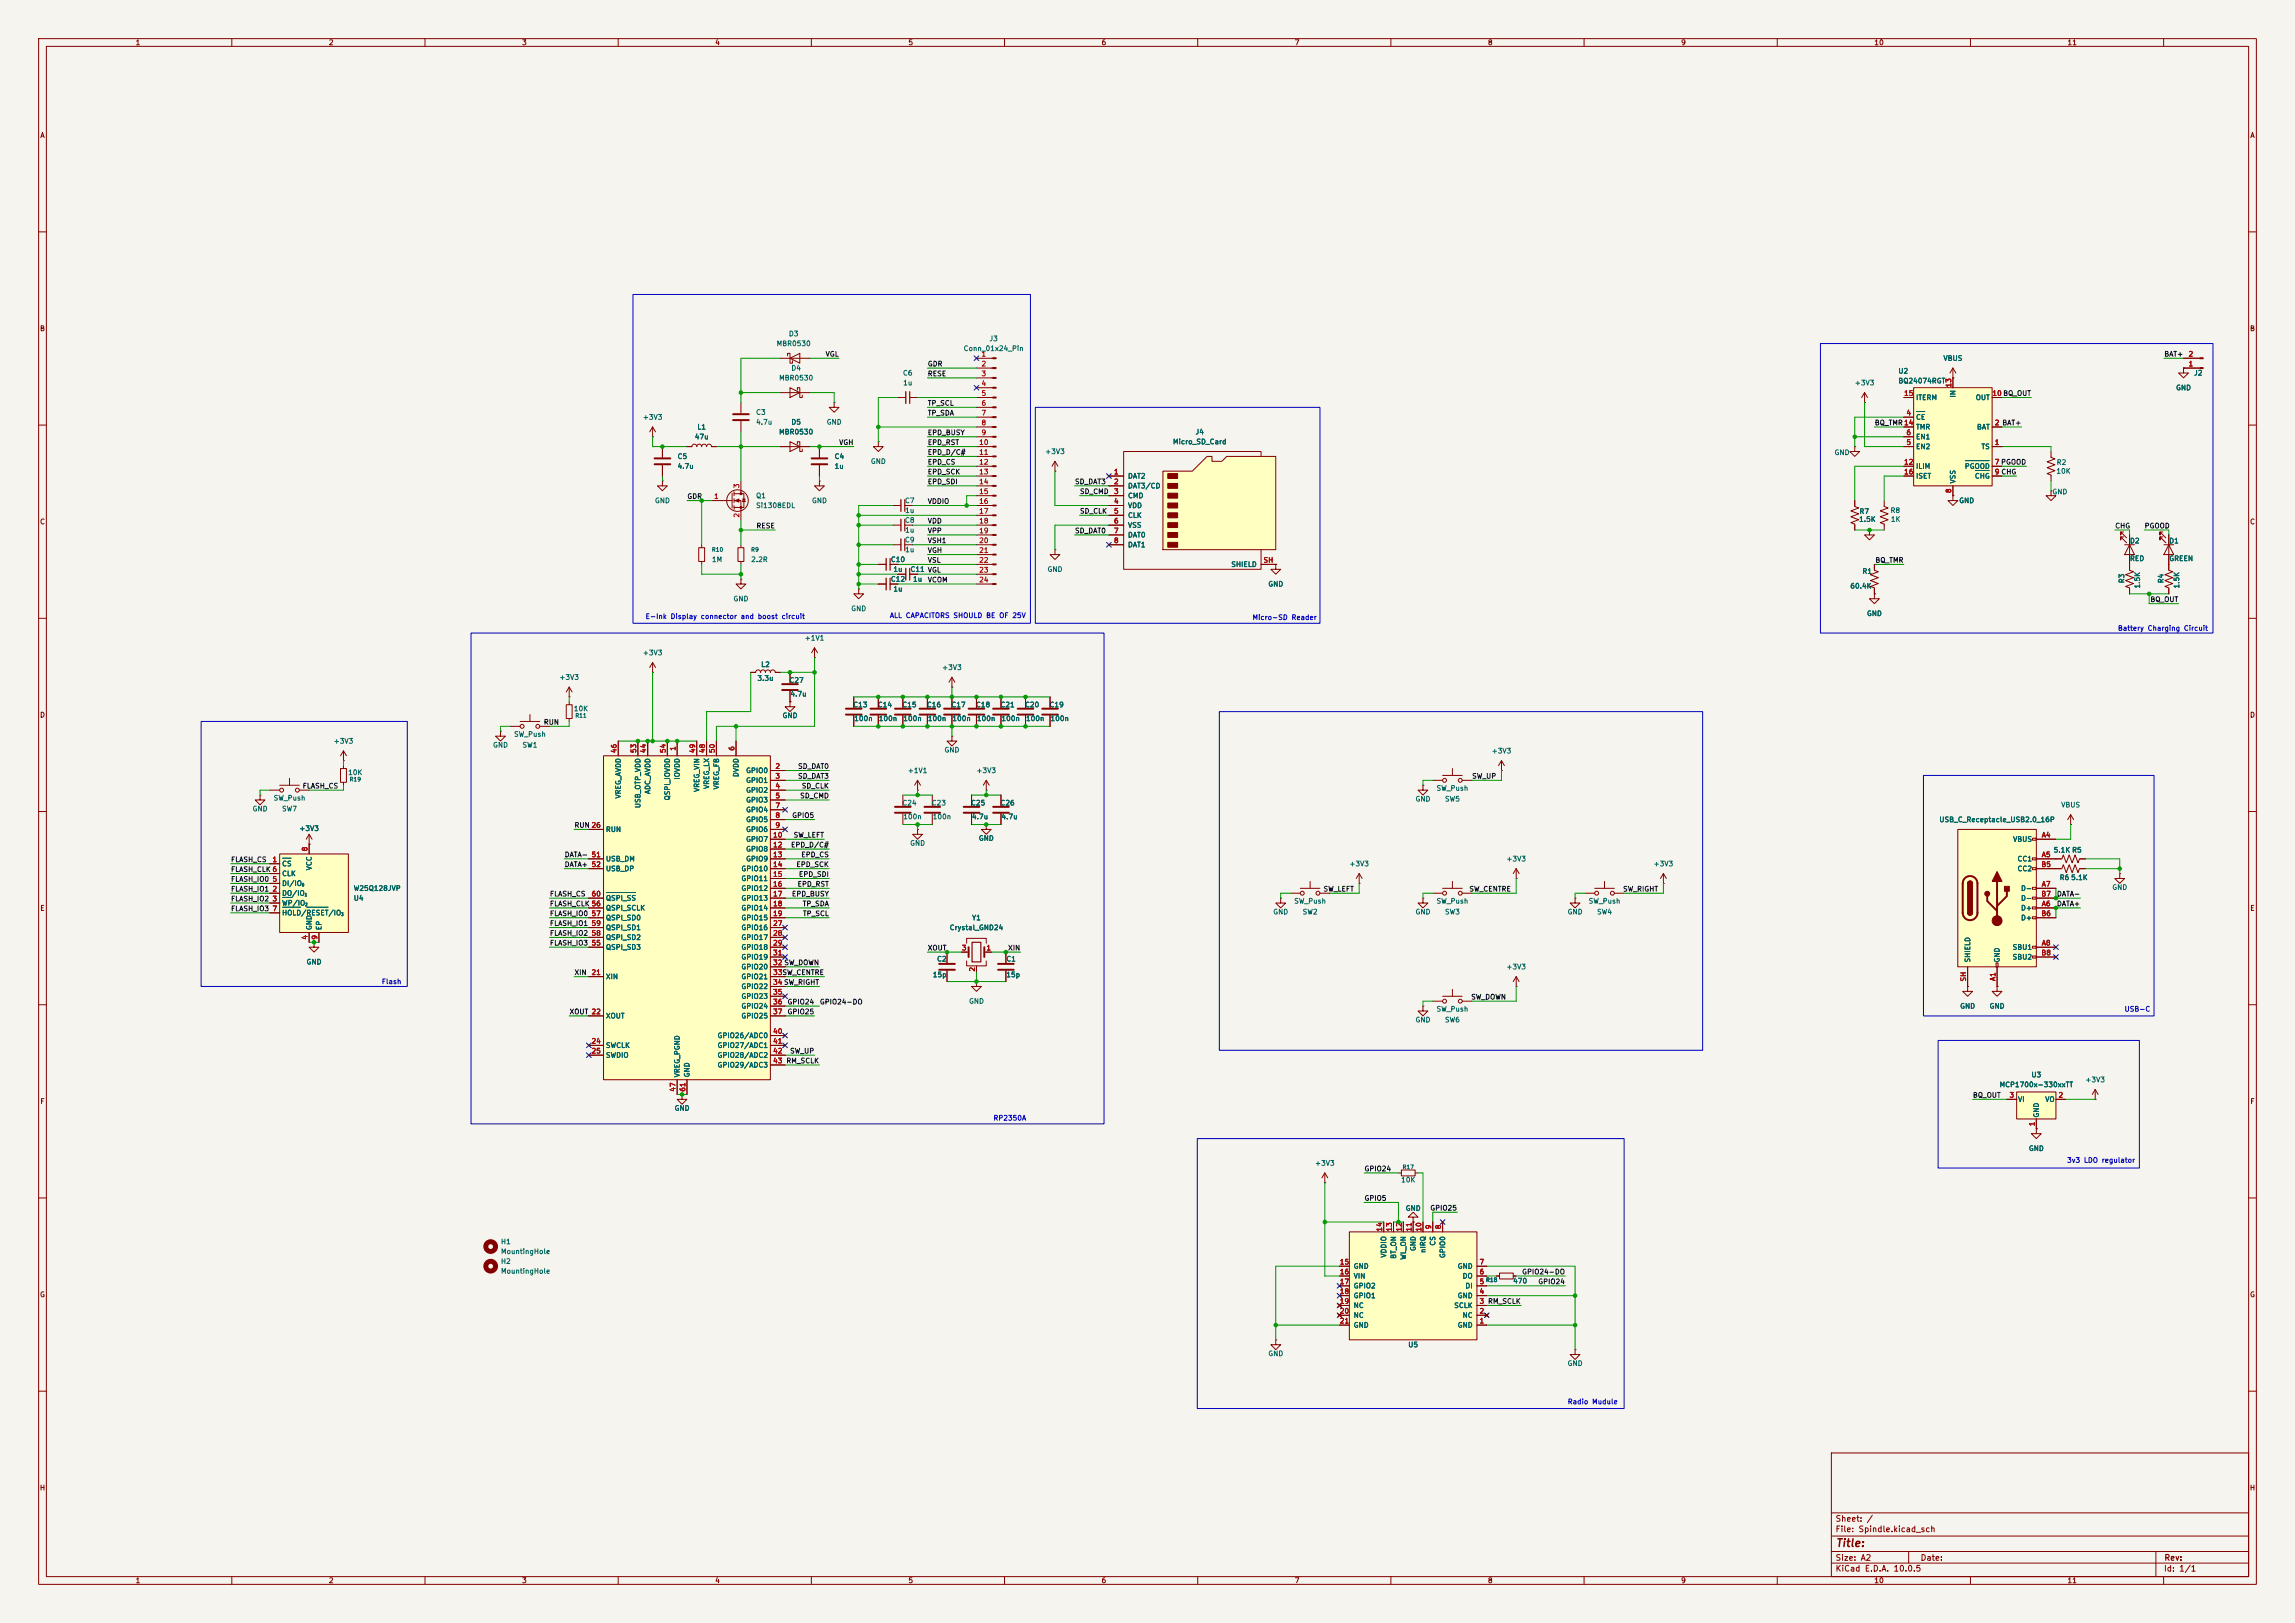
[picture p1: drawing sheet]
<svg xmlns="http://www.w3.org/2000/svg" width="594mm" height="420mm" viewBox="0 0 594 420" stroke-linecap="round" stroke-linejoin="round" font-family="sans-serif">
<defs><g id="words">
<text font-size="2" fill="#840000" x="475" y="400.8">Title:</text>
<g font-size="1.5" fill="#840000">
<text x="475" y="394.1">Sheet: /</text>
<text x="475" y="396.8">File: Spindle.kicad_sch</text>
<text x="475" y="407">KiCad E.D.A. 10.0.5</text>
<text x="475" y="404.2">Size: A2</text>
<text x="497" y="404.2">Date:</text>
<text x="560" y="407">Id: 1/1</text>
<text x="560.1" y="404.2">Rev:</text>
</g>
<g font-size="1.3" fill="#840000">
<text x="35" y="12">1</text>
<text x="85" y="12">2</text>
<text x="135" y="12">3</text>
<text x="185" y="12">4</text>
<text x="235" y="12">5</text>
<text x="285" y="12">6</text>
<text x="335" y="12">7</text>
<text x="385" y="12">8</text>
<text x="435" y="12">9</text>
<text x="485" y="12">10</text>
<text x="535" y="12">11</text>
<text x="10.3" y="36">A</text>
<text x="582.3" y="36">A</text>
<text x="10.2" y="86">B</text>
<text x="582.2" y="86">B</text>
<text x="10.2" y="136">C</text>
<text x="582.2" y="136">C</text>
<text x="10.2" y="186">D</text>
<text x="582.2" y="186">D</text>
<text x="10.3" y="236">E</text>
<text x="582.3" y="236">E</text>
<text x="10.3" y="286">F</text>
<text x="582.3" y="286">F</text>
<text x="10.2" y="336">G</text>
<text x="582.2" y="336">G</text>
<text x="10.2" y="386">H</text>
<text x="582.2" y="386">H</text>
<text x="35" y="410">1</text>
<text x="85" y="410">2</text>
<text x="135" y="410">3</text>
<text x="185" y="410">4</text>
<text x="235" y="410">5</text>
<text x="285" y="410">6</text>
<text x="335" y="410">7</text>
<text x="385" y="410">8</text>
<text x="435" y="410">9</text>
<text x="485" y="410">10</text>
<text x="535" y="410">11</text>
</g>
<g font-size="1.3" fill="#006464">
<text x="200.9" y="89.9">MBR0530</text>
<text x="204.1" y="87.3">D3</text>
<text x="256" y="88.6">J3</text>
<text x="249.3" y="91.1">Conn_01x24_Pin</text>
<text x="502.9" y="93.7">VBUS</text>
<text x="201.5" y="98.8">MBR0530</text>
<text x="204.7" y="96.2">D4</text>
<text x="233.6" y="97.5">C6</text>
<text x="233.6" y="100">1u</text>
<text x="479.9" y="100">+3V3</text>
<text x="491.2" y="97">U2</text>
<text x="491.2" y="99.5">BQ24074RGT</text>
<text x="563.1" y="101.3">GND</text>
<text x="567.7" y="97.5">J2</text>
<text x="195.6" y="107.6">C3</text>
<text x="495.8" y="103.8">ITERM</text>
<text x="506.4" y="103" transform="rotate(-90 506.4 103)">IN</text>
<text x="511.3" y="103.8">OUT</text>
<text x="166.2" y="108.9">+3V3</text>
<text x="179.7" y="114">47u</text>
<text x="180.4" y="111.5">L1</text>
<text x="195.6" y="110.2">4.7u</text>
<text x="201.5" y="112.7">MBR0530</text>
<text x="204.7" y="110.2">D5</text>
<text x="213.8" y="110.2">GND</text>
<text x="309.3" y="112.7">J4</text>
<text x="495.8" y="108.9">CE</text>
<text x="495.8" y="114">EN1</text>
<text x="495.8" y="111.5">TMR</text>
<text x="511.6" y="111.5">BAT</text>
<text x="175.2" y="119.1">C5</text>
<text x="215.9" y="119.1">C4</text>
<text x="270.4" y="117.8">+3V3</text>
<text x="303.5" y="115.3">Micro_SD_Card</text>
<text x="474.7" y="118.1">GND</text>
<text x="495.8" y="116.5">EN2</text>
<text x="512.7" y="116.5">TS</text>
<text x="175.2" y="121.6">4.7u</text>
<text x="215.9" y="121.6">1u</text>
<text x="225.3" y="120.3">GND</text>
<text x="291.8" y="124.2">DAT2</text>
<text x="495.8" y="121.6">ILIM</text>
<text x="495.8" y="124.2">ISET</text>
<text x="506.4" y="125.2" transform="rotate(-90 506.4 125.2)">VSS</text>
<text x="508.4" y="121.6">PGOOD</text>
<text x="511" y="124.2">CHG</text>
<text x="532.1" y="122.9">10K</text>
<text x="532.2" y="120.6">R2</text>
<text x="169.4" y="130.5">GND</text>
<text x="195.6" y="129.2">Q1</text>
<text x="195.6" y="131.8">Si1308EDL</text>
<text x="210" y="130.5">GND</text>
<text x="234.1" y="130.5">C7</text>
<text x="291.8" y="126.7">DAT3/CD</text>
<text x="291.8" y="129.2">CMD</text>
<text x="291.8" y="131.8">VDD</text>
<text x="507" y="130.5">GND</text>
<text x="531.1" y="128.2">GND</text>
<text x="234.1" y="135.6">C8</text>
<text x="234.2" y="133">1u</text>
<text x="291.8" y="134.3">CLK</text>
<text x="291.8" y="136.9">VSS</text>
<text x="481.1" y="135.3">1.5K</text>
<text x="481.2" y="133.3">R7</text>
<text x="489.2" y="133">R8</text>
<text x="489.3" y="135.3">1K</text>
<text x="234.1" y="140.7">C9</text>
<text x="234.2" y="138.1">1u</text>
<text x="234.2" y="143.2">1u</text>
<text x="291.8" y="139.4">DAT0</text>
<text x="291.8" y="141.9">DAT1</text>
<text x="551.2" y="140.9">D2</text>
<text x="561.3" y="140.9">D1</text>
<text x="184.1" y="145.7">1M</text>
<text x="194.3" y="145.7">2.2R</text>
<text x="230.4" y="145.7">C10</text>
<text x="231.1" y="148.3">1u</text>
<text x="235.5" y="148.3">C11 VGL</text>
<text x="235.5" y="148.3">C11</text>
<text x="271" y="148.3">GND</text>
<text x="318.6" y="147">SHIELD</text>
<text x="481.9" y="148.8">R1</text>
<text x="551.2" y="145.5">RED</text>
<text x="561.3" y="145.5">GREEN</text>
<text x="189.7" y="155.9">GND</text>
<text x="230.4" y="150.8">C12</text>
<text x="231.1" y="153.4">1u</text>
<text x="236.2" y="150.8">1u</text>
<text x="328.1" y="152.1">GND</text>
<text x="478.8" y="152.6">60.4K</text>
<text x="550.1" y="151.1" transform="rotate(-90 550.1 151.1)">R3</text>
<text x="554.2" y="152.4" transform="rotate(-90 554.2 152.4)">1.5K</text>
<text x="560.3" y="151.1" transform="rotate(-90 560.3 151.1)">R4</text>
<text x="564.3" y="152.4" transform="rotate(-90 564.3 152.4)">1.5K</text>
<text x="220.2" y="158.4">GND</text>
<text x="483.1" y="159.7">GND</text>
<text x="208.2" y="166.1">+1V1</text>
<text x="166.2" y="169.9">+3V3</text>
<text x="196.9" y="172.9">L2</text>
<text x="243.7" y="173.7">+3V3</text>
<text x="144.7" y="176.2">+3V3</text>
<text x="195.9" y="176.5">3.3u</text>
<text x="204.2" y="177">C27</text>
<text x="148.4" y="184.4">10K</text>
<text x="204.5" y="180.5">4.7u</text>
<text x="220.7" y="183.3">C13</text>
<text x="227.1" y="183.3">C14</text>
<text x="233.4" y="183.3">C15</text>
<text x="239.8" y="183.3">C16</text>
<text x="246.1" y="183.3">C17</text>
<text x="252.5" y="183.3">C18</text>
<text x="258.8" y="183.3">C21</text>
<text x="265.2" y="183.3">C20</text>
<text x="271.5" y="183.3">C19</text>
<text x="132.9" y="191">SW_Push</text>
<text x="202.4" y="186.1">GND</text>
<text x="221" y="186.9">100n</text>
<text x="227.3" y="186.9">100n</text>
<text x="233.7" y="186.9">100n</text>
<text x="240" y="186.9">100n</text>
<text x="246.4" y="186.9">100n</text>
<text x="252.7" y="186.9">100n</text>
<text x="259.1" y="186.9">100n</text>
<text x="265.4" y="186.9">100n</text>
<text x="271.8" y="186.9">100n</text>
<text x="86.2" y="192.7">+3V3</text>
<text x="127.5" y="193.7">GND</text>
<text x="135.1" y="193.7">SW1</text>
<text x="244.3" y="195">GND</text>
<text x="386" y="195.3">+3V3</text>
<text x="90" y="200.9">10K</text>
<text x="176.2" y="201.9" transform="rotate(-90 176.2 201.9)">IOVDD</text>
<text x="191.5" y="201.2" transform="rotate(-90 191.5 201.2)">DVDD</text>
<text x="193" y="200.4">GPIO0</text>
<text x="193" y="202.9">GPIO1</text>
<text x="234.8" y="200.4">+1V1</text>
<text x="252.6" y="200.4">+3V3</text>
<text x="70.7" y="207.5">SW_Push</text>
<text x="161" y="206.8" transform="rotate(-90 161 206.8)">VREG_AVDD</text>
<text x="166.1" y="209.3" transform="rotate(-90 166.1 209.3)">USB_OTP_VDD</text>
<text x="168.6" y="205.6" transform="rotate(-90 168.6 205.6)">ADC_AVDD</text>
<text x="173.7" y="207.3" transform="rotate(-90 173.7 207.3)">QSPI_IOVDD</text>
<text x="181.3" y="205.1" transform="rotate(-90 181.3 205.1)">VREG_VIN</text>
<text x="183.8" y="204.3" transform="rotate(-90 183.8 204.3)">VREG_LX</text>
<text x="186.4" y="204.4" transform="rotate(-90 186.4 204.4)">VREG_FB</text>
<text x="193" y="205.4">GPIO2</text>
<text x="193" y="208">GPIO3</text>
<text x="233.4" y="208.7">C24</text>
<text x="241" y="208.7">C23</text>
<text x="251.2" y="208.7">C25</text>
<text x="258.8" y="208.7">C26</text>
<text x="366.2" y="207.7">GND</text>
<text x="371.7" y="204.9">SW_Push</text>
<text x="373.9" y="207.7">SW5</text>
<text x="533.4" y="209.2">VBUS</text>
<text x="65.2" y="210.3">GND</text>
<text x="72.9" y="210.3">SW7</text>
<text x="77.3" y="215.3">+3V3</text>
<text x="156.7" y="215.6">RUN</text>
<text x="193" y="210.5">GPIO4</text>
<text x="193" y="213.1">GPIO5</text>
<text x="193" y="215.6">GPIO6</text>
<text x="233.7" y="212.3">100n</text>
<text x="241.3" y="212.3">100n</text>
<text x="251.4" y="212.3">4.7u</text>
<text x="259.1" y="212.3">4.7u</text>
<text x="501.8" y="213.1">USB_C_Receptacle_USB2.0_16P</text>
<text x="193" y="218.1">GPIO7</text>
<text x="193" y="220.7">GPIO8</text>
<text x="235.4" y="219.1">GND</text>
<text x="253.2" y="217.9">GND</text>
<text x="520.9" y="218.1">VBUS</text>
<text x="531.4" y="220.9">5.1K R5</text>
<text x="72.9" y="224.5">CS</text>
<text x="72.9" y="227">CLK</text>
<text x="81" y="225.3" transform="rotate(-90 81 225.3)">VCC</text>
<text x="156.7" y="223.2">USB_DM</text>
<text x="156.7" y="225.8">USB_DP</text>
<text x="191.8" y="225.8">GPIO10</text>
<text x="193" y="223.2">GPIO9</text>
<text x="349.1" y="224.5">+3V3</text>
<text x="389.8" y="223.2">+3V3</text>
<text x="427.9" y="224.5">+3V3</text>
<text x="522.1" y="223.2">CC1</text>
<text x="522.1" y="225.8">CC2</text>
<text x="72.9" y="232.1">DO/IO</text>
<text x="72.9" y="229.6">DI/IO</text>
<text x="91.4" y="233.4">U4</text>
<text x="91.4" y="230.8">W25Q128JVP</text>
<text x="156.7" y="233.4">QSPI_SS</text>
<text x="191.8" y="228.3">GPIO11</text>
<text x="191.8" y="230.8">GPIO12</text>
<text x="191.8" y="233.4">GPIO13</text>
<text x="523" y="230.8">D-</text>
<text x="523" y="233.4">D-</text>
<text x="533" y="228">R6</text>
<text x="535.9" y="228">5.1K</text>
<text x="546.6" y="230.6">GND</text>
<text x="72.9" y="234.6">WP/IO</text>
<text x="72.9" y="237.2">HOLD/RESET/IO</text>
<text x="156.7" y="235.9">QSPI_SCLK</text>
<text x="156.7" y="238.5">QSPI_SD0</text>
<text x="191.8" y="235.9">GPIO14</text>
<text x="191.8" y="238.5">GPIO15</text>
<text x="251.5" y="238.5">Y1</text>
<text x="329.4" y="236.9">GND</text>
<text x="334.9" y="234.1">SW_Push</text>
<text x="337" y="236.9">SW2</text>
<text x="366.2" y="236.9">GND</text>
<text x="371.7" y="234.1">SW_Push</text>
<text x="373.9" y="236.9">SW3</text>
<text x="405.6" y="236.9">GND</text>
<text x="411.1" y="234.1">SW_Push</text>
<text x="413.2" y="236.9">SW4</text>
<text x="523" y="235.9">D+</text>
<text x="523" y="238.5">D+</text>
<text x="81" y="240.8" transform="rotate(-90 81 240.8)">GND</text>
<text x="83.5" y="240.8" transform="rotate(-90 83.5 240.8)">EP</text>
<text x="156.7" y="243.5">QSPI_SD2</text>
<text x="156.7" y="241">QSPI_SD1</text>
<text x="191.8" y="241">GPIO16</text>
<text x="191.8" y="243.5">GPIO17</text>
<text x="245.7" y="241">Crystal_GND24</text>
<text x="79.2" y="249.9">GND</text>
<text x="156.7" y="246.1">QSPI_SD3</text>
<text x="191.8" y="246.1">GPIO18</text>
<text x="191.8" y="248.6">GPIO19</text>
<text x="191.8" y="251.2">GPIO20</text>
<text x="242.4" y="249.1">C2</text>
<text x="260.3" y="249.1">C1</text>
<text x="389.8" y="251.2">+3V3</text>
<text x="510.2" y="249.2" transform="rotate(-90 510.2 249.2)">SHIELD</text>
<text x="517.9" y="249.2" transform="rotate(-90 517.9 249.2)">GND</text>
<text x="520.8" y="246.1">SBU1</text>
<text x="520.8" y="248.6">SBU2</text>
<text x="156.7" y="253.7">XIN</text>
<text x="191.8" y="253.7">GPIO21</text>
<text x="191.8" y="256.2">GPIO22</text>
<text x="241.3" y="253.2">15p</text>
<text x="260.3" y="253.2">15p</text>
<text x="156.7" y="263.9">XOUT</text>
<text x="191.8" y="258.8">GPIO23</text>
<text x="191.8" y="261.3">GPIO24</text>
<text x="191.8" y="263.9">GPIO25</text>
<text x="250.7" y="260">GND</text>
<text x="371.7" y="262.1">SW_Push</text>
<text x="507.2" y="261.3">GND</text>
<text x="514.8" y="261.3">GND</text>
<text x="185.6" y="268.9">GPIO26/ADC0</text>
<text x="366.2" y="264.9">GND</text>
<text x="373.9" y="264.9">SW6</text>
<text x="156.7" y="271.5">SWCLK</text>
<text x="156.7" y="274">SWDIO</text>
<text x="185.6" y="271.5">GPIO27/ADC1</text>
<text x="185.6" y="274">GPIO28/ADC2</text>
<text x="176.2" y="278.9" transform="rotate(-90 176.2 278.9)">VREG_PGND</text>
<text x="178.8" y="278.9" transform="rotate(-90 178.8 278.9)">GND</text>
<text x="185.6" y="276.6">GPIO29/ADC3</text>
<text x="517.4" y="281.6">MCP1700x-330xxTT</text>
<text x="525.7" y="279.1">U3</text>
<text x="539.6" y="280.4">+3V3</text>
<text x="174.5" y="287.7">GND</text>
<text x="522.2" y="285.4">VI</text>
<text x="529.2" y="285.4">VO</text>
<text x="528" y="289.3" transform="rotate(-90 528 289.3)">GND</text>
<text x="525" y="298.1">GND</text>
<text x="340.2" y="302">+3V3</text>
<text x="362.5" y="306.3">10K</text>
<text x="363.7" y="313.6">GND</text>
<text x="129.5" y="322.3">H1</text>
<text x="366.7" y="323.9" transform="rotate(-90 366.7 323.9)">GND</text>
<text x="371.8" y="322.5" transform="rotate(-90 371.8 322.5)">CS</text>
<text x="129.5" y="327.4">H2</text>
<text x="129.5" y="329.9">MountingHole</text>
<text x="129.5" y="324.8">MountingHole</text>
<text x="350.2" y="328.6">GND</text>
<text x="359.1" y="325.6" transform="rotate(-90 359.1 325.6)">VDDIO</text>
<text x="361.6" y="325.9" transform="rotate(-90 361.6 325.9)">BT_ON</text>
<text x="364.2" y="326.1" transform="rotate(-90 364.2 326.1)">WL_ON</text>
<text x="369.3" y="324.4" transform="rotate(-90 369.3 324.4)">nIRQ</text>
<text x="374.3" y="325.7" transform="rotate(-90 374.3 325.7)">GPIO0</text>
<text x="377.2" y="328.6">GND</text>
<text x="350.2" y="331.2">VIN</text>
<text x="350.2" y="333.7">GPIO2</text>
<text x="378.4" y="331.2">DO</text>
<text x="379.2" y="333.7">DI</text>
<text x="391.5" y="332.4">470</text>
<text x="350.2" y="336.2">GPIO1</text>
<text x="350.2" y="338.8">NC</text>
<text x="350.2" y="341.3">NC</text>
<text x="376.2" y="338.8">SCLK</text>
<text x="377.2" y="336.2">GND</text>
<text x="378.4" y="341.3">NC</text>
<text x="350.2" y="343.9">GND</text>
<text x="377.2" y="343.9">GND</text>
<text x="328.1" y="351.2">GND</text>
<text x="364.4" y="348.9">U5</text>
<text x="405.6" y="353.8">GND</text>
</g>
<g font-size="1.3" fill="#0f0f0f">
<text x="213.6" y="92.6">VGL</text>
<text x="240" y="95.1">GDR</text>
<text x="560" y="92.6">BAT+</text>
<text x="240" y="97.7">RESE</text>
<text x="240" y="107.8">TP_SDA</text>
<text x="240" y="105.3">TP_SCL</text>
<text x="240" y="112.9">EPD_BUSY</text>
<text x="485.1" y="110.4">BQ_TMR14</text>
<text x="217.1" y="115.4">VGH</text>
<text x="240" y="118">EPD_D/C#</text>
<text x="240" y="115.4">EPD_RST</text>
<text x="240" y="120.5">EPD_CS</text>
<text x="240" y="123.1">EPD_SCK</text>
<text x="240" y="125.6">EPD_SDI</text>
<text x="278.1" y="125.6">SD_DAT3</text>
<text x="177.8" y="129.4">GDR</text>
<text x="240" y="130.7">VDDIO</text>
<text x="279.4" y="128.1">SD_CMD</text>
<text x="195.7" y="137">RESE</text>
<text x="240" y="135.8">VDD</text>
<text x="279.4" y="133.2">SD_CLK</text>
<text x="547.3" y="137">CHG</text>
<text x="555" y="137">PGOOD</text>
<text x="240" y="143.4">VGH</text>
<text x="240" y="138.3">VPP</text>
<text x="240" y="140.8">VSH1</text>
<text x="278.1" y="138.3">SD_DAT0</text>
<text x="240" y="145.9">VSL</text>
<text x="485.3" y="145.9">BQ_TMR</text>
<text x="240" y="151">VCOM</text>
<text x="556.5" y="156.1">BQ_OUT</text>
<text x="140.6" y="187.8">RUN</text>
<text x="206.4" y="199.3">SD_DAT0</text>
<text x="206.4" y="201.8">SD_DAT3</text>
<text x="380.9" y="201.8">SW_UP</text>
<text x="78.2" y="204.3">FLASH_CS</text>
<text x="207" y="206.9">SD_CMD</text>
<text x="207.4" y="204.3">SD_CLK</text>
<text x="148.6" y="214.5">RUN 26</text>
<text x="204.9" y="212">GPIO5</text>
<text x="204.6" y="219.6">EPD_D/C#</text>
<text x="205.3" y="217">SW_LEFT</text>
<text x="59.7" y="225.9">FLASH_CLK 6</text>
<text x="59.7" y="223.4">FLASH_CS</text>
<text x="146" y="224.7">DATA+ 52</text>
<text x="146" y="222.1">DATA- 51</text>
<text x="206" y="224.7">EPD_SCK</text>
<text x="206.7" y="227.2">EPD_SDI</text>
<text x="207.3" y="222.1">EPD_CS</text>
<text x="59.7" y="231">FLASH_IO1</text>
<text x="59.7" y="228.5">FLASH_IO0</text>
<text x="59.7" y="233.6">FLASH_IO2</text>
<text x="142.2" y="232.3">FLASH_CS</text>
<text x="204.8" y="232.3">EPD_BUSY</text>
<text x="206.3" y="229.7">EPD_RST</text>
<text x="342.4" y="231">SW_LEFT</text>
<text x="380.2" y="231">SW_CENTRE</text>
<text x="420" y="231">SW_RIGHT</text>
<text x="532.3" y="232.3">DATA-</text>
<text x="59.7" y="236.1">FLASH_IO3</text>
<text x="142.2" y="237.4">FLASH_IO0</text>
<text x="142.2" y="239.9">FLASH_IO1</text>
<text x="142.2" y="234.8">FLASH_CLK 56</text>
<text x="207.6" y="234.8">TP_SDA</text>
<text x="207.7" y="237.4">TP_SCL</text>
<text x="532.3" y="234.8">DATA+</text>
<text x="142.2" y="245">FLASH_IO3</text>
<text x="142.2" y="242.4">FLASH_IO2</text>
<text x="240" y="246.3">XOUT</text>
<text x="260.8" y="246.3">XIN</text>
<text x="148.6" y="252.6">XIN</text>
<text x="147.3" y="262.8">XOUT 22</text>
<text x="203.7" y="262.8">GPIO25</text>
<text x="203.7" y="260.2">GPIO24</text>
<text x="212.1" y="260.2">GPIO24-DO</text>
<text x="380.7" y="259">SW_DOWN</text>
<text x="204.4" y="272.9">SW_UP</text>
<text x="510.5" y="284.4">BQ_OUT</text>
<text x="353" y="303.4">GPIO24</text>
<text x="353" y="311">GPIO5</text>
<text x="370.1" y="313.6">GPIO25</text>
<text x="393.8" y="330.1">GPIO24-DO</text>
<text x="398" y="332.6">GPIO24</text>
</g>
<g font-size="1.3" fill="#a90000">
<text x="253.9" y="92.6">1</text>
<text x="253.9" y="95.1">2</text>
<text x="566.3" y="95.1">1</text>
<text x="566.3" y="92.6">2</text>
<text x="253.9" y="97.7">3</text>
<text x="253.9" y="100.2">4</text>
<text x="505.3" y="100.4" transform="rotate(-90 505.3 100.4)">13</text>
<text x="253.9" y="102.7">5</text>
<text x="253.9" y="105.3">6</text>
<text x="253.9" y="107.8">7</text>
<text x="492.7" y="102.7">15</text>
<text x="493.3" y="107.8">4</text>
<text x="515.6" y="102.7">10BQ_OUT</text>
<text x="515.6" y="102.7">10</text>
<text x="253.9" y="110.4">8</text>
<text x="253.9" y="112.9">9</text>
<text x="492.7" y="110.4">14</text>
<text x="493.3" y="112.9">6</text>
<text x="516.2" y="110.4">2 BAT+</text>
<text x="516.2" y="110.4">2</text>
<text x="253.3" y="115.4">10</text>
<text x="253.3" y="118">11</text>
<text x="493.3" y="115.4">5</text>
<text x="516.2" y="115.4">1</text>
<text x="253.3" y="120.5">12</text>
<text x="253.3" y="123.1">13</text>
<text x="253.3" y="125.6">14</text>
<text x="288.2" y="123.1">1</text>
<text x="288.2" y="125.6">2</text>
<text x="492.7" y="120.5">12</text>
<text x="492.7" y="123.1">16</text>
<text x="516.2" y="120.5">7 PGOOD</text>
<text x="516.2" y="123.1">9 CHG</text>
<text x="516.2" y="120.5">7</text>
<text x="516.2" y="123.1">9</text>
<text x="184.7" y="129.4">1</text>
<text x="191.6" y="126.5" transform="rotate(-90 191.6 126.5)">3</text>
<text x="253.3" y="128.1">15</text>
<text x="253.3" y="130.7">16</text>
<text x="288.2" y="128.1">3</text>
<text x="288.2" y="130.7">4</text>
<text x="505.3" y="127.7" transform="rotate(-90 505.3 127.7)">8</text>
<text x="191.6" y="134.1" transform="rotate(-90 191.6 134.1)">2</text>
<text x="253.3" y="133.2">17</text>
<text x="253.3" y="135.8">18</text>
<text x="288.2" y="133.2">5</text>
<text x="288.2" y="135.8">6</text>
<text x="253.3" y="138.3">19</text>
<text x="253.3" y="140.8">20</text>
<text x="253.3" y="143.4">21</text>
<text x="288.2" y="138.3">7</text>
<text x="288.2" y="140.8">8</text>
<text x="253.3" y="145.9">22</text>
<text x="253.3" y="148.5">23</text>
<text x="326.9" y="145.9">SH</text>
<text x="253.3" y="151">24</text>
<text x="159.9" y="195" transform="rotate(-90 159.9 195)">46</text>
<text x="165" y="195" transform="rotate(-90 165 195)">53</text>
<text x="167.5" y="195" transform="rotate(-90 167.5 195)">44</text>
<text x="172.6" y="195" transform="rotate(-90 172.6 195)">54</text>
<text x="175.1" y="194.4" transform="rotate(-90 175.1 194.4)">1</text>
<text x="180.2" y="195" transform="rotate(-90 180.2 195)">49</text>
<text x="182.7" y="195" transform="rotate(-90 182.7 195)">48</text>
<text x="185.3" y="195" transform="rotate(-90 185.3 195)">50</text>
<text x="190.4" y="194.4" transform="rotate(-90 190.4 194.4)">6</text>
<text x="200.6" y="199.3">2</text>
<text x="200.6" y="201.8">3</text>
<text x="200.6" y="204.3">4</text>
<text x="200.6" y="206.9">5</text>
<text x="200.6" y="209.4">7</text>
<text x="153" y="214.5">26</text>
<text x="200.6" y="212">8</text>
<text x="200.6" y="214.5">9</text>
<text x="79.9" y="220.4" transform="rotate(-90 79.9 220.4)">8</text>
<text x="200" y="217">10</text>
<text x="200" y="219.6">12</text>
<text x="528.3" y="217">A4</text>
<text x="70.4" y="223.4">1</text>
<text x="70.4" y="225.9">6</text>
<text x="153" y="222.1">51</text>
<text x="153" y="224.7">52</text>
<text x="200" y="222.1">13</text>
<text x="200" y="224.7">14</text>
<text x="200" y="227.2">15</text>
<text x="528.2" y="224.7">B5</text>
<text x="528.3" y="222.1">A5</text>
<text x="70.4" y="231">2</text>
<text x="70.4" y="233.5">3</text>
<text x="70.4" y="228.5">5</text>
<text x="153" y="232.3">60</text>
<text x="200" y="229.7">16</text>
<text x="200" y="232.3">17</text>
<text x="528.2" y="232.3">B7</text>
<text x="528.3" y="229.7">A7</text>
<text x="70.4" y="236.1">7</text>
<text x="153" y="237.4">57</text>
<text x="153" y="239.9">59</text>
<text x="153" y="234.8">56</text>
<text x="200" y="234.8">18</text>
<text x="200" y="237.4">19</text>
<text x="200" y="239.9">27</text>
<text x="528.2" y="237.4">B6</text>
<text x="528.3" y="234.8">A6</text>
<text x="79.9" y="243.3" transform="rotate(-90 79.9 243.3)">4</text>
<text x="82.4" y="243.3" transform="rotate(-90 82.4 243.3)">9</text>
<text x="153" y="245">55</text>
<text x="153" y="242.4">58</text>
<text x="200" y="242.4">28</text>
<text x="200" y="245">29</text>
<text x="528.3" y="245">A8</text>
<text x="200" y="247.5">31</text>
<text x="200" y="250.1">32 SW_DOWN</text>
<text x="200" y="250.1">32</text>
<text x="248.8" y="246.2">3</text>
<text x="252.6" y="251.6" transform="rotate(-90 252.6 251.6)">2</text>
<text x="255.2" y="246.2">1</text>
<text x="528.2" y="247.5">B8</text>
<text x="153" y="252.6">21</text>
<text x="200" y="252.6">33SW_CENTRE</text>
<text x="200" y="255.1">34SW_RIGHT</text>
<text x="200" y="257.7">35</text>
<text x="200" y="252.6">33</text>
<text x="200" y="255.1">34</text>
<text x="509.1" y="254.1" transform="rotate(-90 509.1 254.1)">SH</text>
<text x="516.8" y="254" transform="rotate(-90 516.8 254)">A1</text>
<text x="153" y="262.8">22</text>
<text x="200" y="260.2">36</text>
<text x="200" y="262.8">37</text>
<text x="200" y="267.8">40</text>
<text x="153" y="270.4">24</text>
<text x="153" y="272.9">25</text>
<text x="200" y="270.4">41</text>
<text x="200" y="272.9">42</text>
<text x="200" y="275.5">43 RM_SCLK</text>
<text x="200" y="275.5">43</text>
<text x="175.1" y="282.6" transform="rotate(-90 175.1 282.6)">47</text>
<text x="177.7" y="282.6" transform="rotate(-90 177.7 282.6)">61</text>
<text x="520" y="284.3">3</text>
<text x="532.7" y="284.3">2</text>
<text x="526.9" y="291.6" transform="rotate(-90 526.9 291.6)">1</text>
<text x="358" y="318.8" transform="rotate(-90 358 318.8)">14</text>
<text x="360.5" y="318.8" transform="rotate(-90 360.5 318.8)">13</text>
<text x="363.1" y="318.8" transform="rotate(-90 363.1 318.8)">12</text>
<text x="365.6" y="318.8" transform="rotate(-90 365.6 318.8)">11</text>
<text x="368.2" y="318.8" transform="rotate(-90 368.2 318.8)">10</text>
<text x="370.7" y="318.2" transform="rotate(-90 370.7 318.2)">9</text>
<text x="373.2" y="318.2" transform="rotate(-90 373.2 318.2)">8</text>
<text x="346.6" y="327.5">15</text>
<text x="382.8" y="327.5">7</text>
<text x="346.6" y="330.1">16</text>
<text x="346.6" y="332.6">17</text>
<text x="346.6" y="335.1">18</text>
<text x="382.8" y="330.1">6</text>
<text x="382.8" y="335.1">4</text>
<text x="382.8" y="332.6">5</text>
<text x="346.6" y="337.7">19</text>
<text x="346.6" y="340.2">20</text>
<text x="382.8" y="340.2">2</text>
<text x="382.8" y="337.7">3 RM_SCLK</text>
<text x="382.8" y="337.7">3</text>
<text x="346.6" y="342.8">21</text>
<text x="382.8" y="342.8">1</text>
</g>
<g font-size="1.3" fill="#0000c2">
<text x="167" y="160.5">E-Ink Display connector and boost circuit</text>
<text x="230.2" y="160.2">ALL CAPACITORS SHOULD BE OF 25V</text>
<text x="324" y="160.7">Micro-SD Reader</text>
<text x="548" y="163.5">Battery Charging Circuit</text>
<text x="98.7" y="255">Flash</text>
<text x="549.8" y="262.1">USB-C</text>
<text x="257" y="290.3">RP2350A</text>
<text x="534.9" y="301.2">3v3 LDO regulator</text>
<text x="405.6" y="363.7">Radio Mudule</text>
</g>
<g font-size="1" fill="#006464">
<text x="184.1" y="143">R10</text>
<text x="194.3" y="143">R9</text>
<text x="148.8" y="185.9">R11</text>
<text x="90.4" y="202.4">R19</text>
<text x="362.9" y="302.8">R17</text>
<text x="384.5" y="332">R18</text>
</g>
<g font-size=".8" fill="#006464">
<text x="78.1" y="229.6">0</text>
<text x="78.8" y="232.1">1</text>
<text x="78.9" y="234.7">2</text>
<text x="88.2" y="237.2">3</text>
</g>
</g></defs>
<path d="M0 0h594v420h-594z" fill="#f5f4ef" stroke="#f5f4ef" stroke-width=".26"/>
<g fill="none" stroke="#840000" stroke-width=".26">
<path d="M10 10h574v400h-574zM12 12h570v396h-570zM60 10v2M110 10v2M160 10v2M210 10v2M260 10v2M310 10v2M360 10v2M410 10v2M460 10v2M510 10v2"/>
<path d="M560 10v2M10 60h2M582 60h2M201.9 92.7h7.6M203.8 92.1v-.7h.7v2.6h.6v-.7M204.5 92.7l2.5-1.3v2.6zM505.5 97.8h.1M505.5 95.3l-.8 1.2M505.5 95.3l.7 1.2M505.5 95.3v2.5M565.1 95.3v1.2h1.3l-1.3 1.3-1.2-1.3h1.2M565.1 95.3h.1"/>
<path d="M565.1 92.7h4.3M565.1 95.3h4.3M10 110h2M171.4 115.6v2.8M273 119.4l-.7 1.3M273 119.4l.8 1.3M273 119.4v2.5M530.9 116.8v1.6l1 .3-2.1 .8 2.1 .8-2.1 .7 2.1 .8-2.1 .8 1.1 .3v1.6M582 110h2M171.4 120.4v2.8M273 121.9h.1M483.9 137.2v1.2h1.2l-1.2 1.3-1.3-1.3h1.3"/>
<path d="M483.9 137.2h.1M505.5 128.3v1.2h1.2l-1.2 1.3-1.3-1.3h1.3M505.5 128.3h.1M530.9 127v1.3h1.2l-1.2 1.2-1.3-1.2h1.3M530.9 127h.1M549.7 137.7h-.8v.7v-.7l1.5 1.5M549.7 138.9h-.8v.8v-.8l1.5 1.6M551.2 138.4v9.2l1 .4-2 .7 2 .8-2 .7 2 .8-2 .8 1 .3v1.6M559.8 137.7h-.7v.7v-.7l1.5 1.5M559.8 138.9h-.7v.8v-.8l1.5 1.6M561.3 138.4v9.2l1.1 .4-2.1 .7 2.1 .8-2.1 .7 2.1 .8-2.1 .8 1 .3v1.6M273 142.2v1.3h1.3l-1.3 1.3-1.2-1.3h1.2"/>
<path d="M273 142.2h.1M485.1 153.7v1.2h1.3l-1.3 1.3-1.2-1.3h1.2M485.1 153.7h.1M485.1 146.1v1.5l1.1 .4-2.1 .7 2.1 .8-2.1 .7 2.1 .8-2.1 .8 1 .3v1.6M549.9 141h2.5M551.2 141l1.2 2.5h-2.5zM560.1 141h2.5M561.3 141l1.3 2.5h-2.5zM10 160h2M168.9 174h.1M168.9 171.5l-.8 1.2M168.9 171.5l.8 1.2"/>
<path d="M168.9 171.5v2.5M582 160h2M252.7 180.3v2.8M252.7 185.2v2.8M10 210h2M535.9 213.4h.1M535.9 210.8l-.7 1.3M535.9 210.8l.8 1.3M535.9 210.8v2.6M582 210h2M331.5 232.4v1.3h1.2l-1.2 1.3-1.3-1.3h1.3M331.5 232.4h.1"/>
<path d="M334 231.1h2.5M336.5 229.9h5.1M339.1 228.1v1.8M341.6 231.1h2.6M351.8 228.6h.1M351.8 226.1l-.8 1.2M351.8 226.1l.8 1.2M351.8 226.1v2.5M392.4 227.3h.1M392.4 224.8v2.5M392.4 224.8l-.7 1.3M392.4 224.8l.8 1.3"/>
<path d="M407.7 232.4v1.3h1.2l-1.2 1.3-1.3-1.3h1.3M407.7 232.4h.1M410.2 231.1h2.5M412.7 229.9h5.1M415.3 228.1v1.8M417.8 231.1h2.6M430.5 228.6h.1M430.5 226.1l-.7 1.2M430.5 226.1l.8 1.2M430.5 226.1v2.5M532.1 224.8h1.6l.3-1 .8 2 .8-2 .7 2 .8-2 .7 2 .4-1h1.5M392.4 255.3h.1"/>
<path d="M392.4 252.7l-.7 1.3M392.4 252.7l.8 1.3M392.4 252.7v2.6M509.3 255.3v1.2h1.2l-1.2 1.3-1.3-1.3h1.3M509.3 255.3h.1M516.9 255.3v1.2h1.3l-1.3 1.3-1.3-1.3h1.3M516.9 255.3h.1M10 260h2M582 260h2M10 310h2M582 310h2M10 360h2"/>
<path d="M474 376h108v32h-108zM582 360h2M474 397.5h108M474 391.5h108M60 408v2M110 408v2M160 408v2M210 408v2M260 408v2M310 408v2M360 408v2M410 408v2"/>
<path d="M460 408v2M474 404.5h108M474 401.5h108M494 401.5v3M510 408v2M558 401.5v6.5M560 408v2"/>
<circle cx="337.1" cy="231.1" r=".51"/>
<circle cx="341.1" cy="231.1" r=".51"/>
<circle cx="413.3" cy="231.1" r=".51"/>
<circle cx="417.3" cy="231.1" r=".51"/>
</g>
<path d="M169.4 118.6h4.1M169.4 120.1h4.1M250.7 183.4h4.1M250.7 184.9h4.1" fill="none" stroke="#840000" stroke-width=".51"/>
<g fill="#840000" stroke="#840000" stroke-width=".26">
<path d="M569.4 95.1h.8v.3h-.8z"/>
<path d="M569.4 92.6h.8v.2h-.8z"/>
</g>
<path d="M506.7 214.6h20.3v35.6h-20.3z" fill="#ffffc2"/>
<g fill="none" stroke="#840000" stroke-width=".26">
<path d="M480.1 115.6v1.2h1.2l-1.2 1.3-1.3-1.3h1.3M480.1 115.6h.1M246.4 177.8h.1M246.4 175.3l-.8 1.2M246.4 175.3l.7 1.2M246.4 175.3v2.5M246.4 180.3v2.8M246.4 185.2v2.8M506.7 214.6h20.3v35.6h-20.3zM526 216.9h1v.5h-1zM527 217.2h5.1M509.3 228.6l.2-.4 .4-.2 .5 .2 .1 .4"/>
<path d="M509.3 236.2l.2 .5 .4 .2 .5-.2 .1-.5M526 222h1v.5h-1zM526 224.5h1v.5h-1zM526 229.6h1v.5h-1zM526 232.2h1v.5h-1zM526 234.7h1v.5h-1zM526 237.2h1v.5h-1zM527 222.3h5.1M527 235h5.1M527 229.9h5.1M527 224.8h5.1M527 237.5h5.1"/>
<path d="M527 232.4h5.1M509.3 250.2v5.1M516.6 249.2h.5v1h-.5zM516.9 250.2v5.1M526 244.9h1v.5h-1zM526 247.4h1v.5h-1zM527 245.1h5.1M527 247.7h5.1"/>
</g>
<path d="M244.3 183.4h4.1M244.3 184.9h4.1M508.6 227.3a1.91 1.91 0 0 1 2-.5 1.91 1.91 0 0 1 1.2 1.8v7.6a1.91 1.91 0 0 1-1.9 1.9 1.91 1.91 0 0 1-1.9-1.9v-7.7zM514.3 231.9v1.3l2.6 2.5M516.9 228.1v10.2M519.4 230.6v1.3l-2.5 2.5" fill="none" stroke="#840000" stroke-width=".51"/>
<g fill="#840000" stroke="#840000" stroke-width=".26">
<path d="M509.3 228.6h1.2v7.6h-1.2z"/>
<path d="M509.5 228.2l.7-.2 .3 .6h-1.2z"/>
<path d="M509.3 236.2h1.2l-.1 .5-.5 .2-.4-.2z"/>
<path d="M516.9 225.6l1.3 2.5h-2.6z"/>
<path d="M518.8 229.4h1.3v1.2h-1.3z"/>
<circle cx="514.3" cy="231.3" r=".63"/>
<circle cx="516.9" cy="238.3" r="1.27"/>
</g>
<path d="M495.3 100.3h20.3v25.4h-20.3z" fill="#ffffc2"/>
<g fill="none" stroke="#840000" stroke-width=".26">
<path d="M505.5 97.8v2.5M482.6 104.1h.1M482.6 101.6l-.8 1.3M482.6 101.6l.8 1.3M482.6 101.6v2.5M492.8 115.6h2.5M492.8 110.5h2.5M492.8 108h2.5M492.8 113h2.5M492.8 102.9h2.5M495.3 100.3h20.3v25.4h-20.3zM515.6 115.6h2.6"/>
<path d="M515.6 110.5h2.6M515.6 102.9h2.6M171.4 124.5v1.2h1.3l-1.3 1.3-1.2-1.3h1.2M171.4 124.5h.1M231.1 135.9h2.1M231.1 130.8h2.1M234.2 135.9h2M234.2 130.8h2M480.1 129.5v1.6l1 .3-2.1 .8 2.1 .8-2.1 .7 2.1 .8-2.1 .8 1.1 .3v1.6M487.7 129.5v1.6l1 .3-2 .8 2 .8-2 .7 2 .8-2 .8 1 .3v1.6M492.8 120.7h2.5M492.8 123.2h2.5"/>
<path d="M505.5 125.7v2.6M515.6 120.7h2.6M515.6 123.2h2.6M231.1 141h2.1M234.2 141h2M330.2 146.1v1.2h1.3l-1.3 1.3-1.3-1.3h1.3M330.2 146.1h.1M210.8 170.2h.1M210.8 167.6l-.7 1.3M210.8 167.6l.8 1.3M210.8 167.6v2.6M221 180.3v2.8"/>
<path d="M221 185.2v2.8M227.3 180.3v2.8M227.3 185.2v2.8M233.7 180.3v2.8M233.7 185.2v2.8M265.4 180.3v2.8M265.4 185.2v2.8M375.9 198.9v1.8M388.6 199.4h.1M388.6 196.9l-.7 1.2M388.6 196.9l.8 1.2M388.6 196.9v2.5"/>
<path d="M368.3 203.2v1.3h1.3l-1.3 1.2-1.3-1.2h1.3M368.3 203.2h.1M370.8 201.9h2.6M373.4 200.7h5.1M378.5 201.9h2.5M370.8 231.1h2.6M373.4 229.9h5.1M375.9 228.1v1.8M378.5 231.1h2.5M532.1 222.3h1.6l.3-1.1 .8 2.1 .8-2.1 .7 2.1 .8-2.1 .7 2.1 .4-1h1.5M548.6 226.1v1.2h1.3l-1.3 1.3-1.2-1.3h1.2M548.6 226.1h.1"/>
<circle cx="373.9" cy="201.9" r=".51"/>
<circle cx="378" cy="201.9" r=".51"/>
<circle cx="373.9" cy="231.1" r=".51"/>
<circle cx="378" cy="231.1" r=".51"/>
</g>
<path d="M496 106.5h2.2M508.7 119.2h6.2M511.3 121.7h3.6" fill="none" stroke="#006464" stroke-width=".26"/>
<path d="M218.9 183.4h4.1M218.9 184.9h4.1M225.3 183.4h4.1M225.3 184.9h4.1M231.6 183.4h4.1M231.6 184.9h4.1M263.4 183.4h4.1M263.4 184.9h4.1" fill="none" stroke="#840000" stroke-width=".51"/>
<path d="M234.2 129.3v3M234.2 134.4v3M234.2 139.4v3.1" fill="none" stroke="#840000" stroke-width=".3"/>
<path d="M233.2 129.3v3M233.2 134.4v3M233.2 139.4v3.1" fill="none" stroke="#840000" stroke-width=".33"/>
<path d="M349.2 318.8h33.1v27.9h-33.1z" fill="#ffffc2"/>
<g fill="none" stroke="#840000" stroke-width=".26">
<path d="M252.7 92.7h4.2M252.7 95.3h4.2M252.7 97.8h4.2M168.9 113h.1M168.9 110.5l-.8 1.3M168.9 110.5l.8 1.3M168.9 110.5v2.5M177.8 115.6h1.3l.2-.5 .4-.2 .5 .2 .1 .5 .2-.5 .5-.2 .4 .2 .2 .5 .2-.5 .4-.2 .5 .2 .2 .5 .2-.5 .4-.2 .5 .2 .1 .5h1.3M191.8 104.1v2.8M191.8 109v2.8M227.3 114.3v1.3h1.3l-1.3 1.2-1.2-1.2h1.2M227.3 114.3h.1"/>
<path d="M232.4 102.9h2M235.5 102.9h2M252.7 102.9h4.2M252.7 100.3h4.2M252.7 105.4h4.2M252.7 108h4.2M252.7 110.5h4.2M252.7 113h4.2M252.7 115.6h4.2M252.7 118.1h4.2M252.7 120.7h4.2M252.7 123.2h4.2"/>
<path d="M252.7 125.7h4.2M252.7 128.3h4.2M252.7 130.8h4.2M252.7 133.4h4.2M252.7 135.9h4.2M252.7 138.4h4.2M227.3 146.1h2.1M230.4 146.1h2M232.4 148.6h2M235.5 148.6h2M252.7 146.1h4.2M252.7 141h4.2"/>
<path d="M252.7 143.5h4.2M252.7 148.6h4.2M252.7 151.1h4.2M240 180.3v2.8M240 185.2v2.8M368.3 232.4v1.3h1.3l-1.3 1.3-1.3-1.3h1.3M368.3 232.4h.1M370.8 259.1h2.6M373.4 257.8h5.1M375.9 256v1.8M378.5 259.1h2.5M368.3 260.4v1.2h1.3l-1.3 1.3-1.3-1.3h1.3"/>
<path d="M368.3 260.4h.1M527 292.1v1.3h1.3l-1.3 1.2-1.2-1.2h1.2M527 292.1h.1M542.3 284.5h.1M542.3 281.9l-.8 1.3M542.3 281.9l.8 1.3M542.3 281.9v2.6M342.9 306.1h.1M342.9 303.5l.8 1.3M342.9 303.5l-.8 1.3M342.9 303.5v2.6M349.2 318.8h33.1v27.9h-33.1z"/>
<path d="M358.1 316.2v2.6M360.7 316.2v2.6M361.9 303.5h.8M362.7 302.8h3.6v1.5h-3.6zM363.2 316.2v2.6M365.8 315h1.2l-1.2-1.3-1.3 1.3h1.3v1.2M365.8 316.2h.1M365.8 316.2v2.6M366.3 303.5h.7M368.3 316.2v2.6M370.8 316.2v2.6M373.4 316.2v2.6"/>
<path d="M346.3 337.4l.8 .8M346.3 340l.8 .7M346.7 330.2h2.5M346.7 327.7h2.5M346.7 332.7h2.5M346.7 335.3h2.5M346.7 337.8h2.5M347.1 337.4l-.8 .8M347.1 340l-.8 .7M382.3 330.2h2.5M382.3 327.7h2.5M382.3 332.7h2.5"/>
<path d="M382.3 335.3h2.5M382.3 337.8h2.5M384.4 340l.8 .7M385.2 340l-.8 .7M387.3 330.2h.8M388.1 329.4h3.6v1.6h-3.6zM391.7 330.2h.7M330.2 346.7v1.3h1.3l-1.3 1.3-1.3-1.3h1.3M330.2 346.7h.1M346.7 342.9h2.5M346.7 340.4h2.5M382.3 342.9h2.5"/>
<path d="M382.3 340.4h2.5M407.7 349.3v1.2h1.2l-1.2 1.3-1.3-1.3h1.3M407.7 349.3h.1"/>
<circle cx="373.9" cy="259.1" r=".51"/>
<circle cx="378" cy="259.1" r=".51"/>
</g>
<path d="M235.5 101.3v3.1M230.4 144.5v3.1M235.5 147.1v3" fill="none" stroke="#840000" stroke-width=".3"/>
<path d="M234.4 101.3v3.1M229.4 144.5v3.1M234.4 147.1v3" fill="none" stroke="#840000" stroke-width=".33"/>
<g fill="#840000" stroke="#840000" stroke-width=".26">
<path d="M256.9 92.6h.9v.2h-.9z"/>
<path d="M256.9 95.1h.9v.3h-.9z"/>
<path d="M256.9 97.7h.9v.2h-.9z"/>
<path d="M256.9 100.2h.9v.3h-.9z"/>
<path d="M256.9 102.7h.9v.3h-.9z"/>
<path d="M256.9 105.3h.9v.2h-.9z"/>
<path d="M256.9 107.8h.9v.3h-.9z"/>
<path d="M256.9 110.4h.9v.2h-.9z"/>
<path d="M256.9 112.9h.9v.3h-.9z"/>
<path d="M256.9 115.4h.9v.3h-.9z"/>
<path d="M256.9 118h.9v.2h-.9z"/>
<path d="M256.9 120.5h.9v.3h-.9z"/>
<path d="M256.9 123.1h.9v.2h-.9z"/>
<path d="M256.9 125.6h.9v.3h-.9z"/>
<path d="M256.9 128.1h.9v.3h-.9z"/>
<path d="M256.9 130.7h.9v.2h-.9z"/>
<path d="M256.9 133.2h.9v.3h-.9z"/>
<path d="M256.9 135.8h.9v.2h-.9z"/>
<path d="M256.9 138.3h.9v.3h-.9z"/>
<path d="M256.9 140.8h.9v.3h-.9z"/>
<path d="M256.9 143.4h.9v.2h-.9z"/>
<path d="M256.9 145.9h.9v.3h-.9z"/>
<path d="M256.9 148.5h.9v.2h-.9z"/>
<path d="M256.9 151h.9v.3h-.9z"/>
</g>
<path d="M189.7 107.2h4.1M189.7 108.7h4.1M238 183.4h4.1M238 184.9h4.1" fill="none" stroke="#840000" stroke-width=".51"/>
<path d="M522 282.6h10.1v7h-10.1z" fill="#ffffc2"/>
<path d="M519.4 284.5h2.6M522 282.6h10.1v7h-10.1zM527 289.6v2.5M532.1 284.5h2.6" fill="none" stroke="#840000" stroke-width=".26"/>
<path d="M301 121.9h7.6l3.8-3.8h1.3v1.3h2.5l1.3-1.3h12.7v24.1h-29.2z" fill="#ffffc2"/>
<g fill="none" stroke="#840000" stroke-width=".26">
<path d="M201.9 115.6h7.6M201.9 101.6h7.6M204.5 114.3l2.5 1.3-2.5 1.2zM204.5 100.3l2.5 1.3-2.5 1.3zM206.4 114.9v-.6h.6v2.5h.6v-.6M206.4 101v-.7h.6v2.6h.6v-.7M212.1 115.6v2.8M215.9 104.1v1.3h1.3l-1.3 1.3-1.3-1.3h1.3M215.9 104.1h.1M326.4 118.1v-1.3h-35.6v30.5h35.6v-5.1M184.1 129.5h5.4M189.5 127.6v3.8"/>
<path d="M190 127.8h2.5v3.5h-2.5M190 129.5h1.8v5.1M190 127.3v1M190 129v1M190 130.8v1M191.8 124.5v3.3M192.2 129.2h.7M192.5 129.2l.4 .6h-.7zM212.1 124.5v1.2h1.3l-1.3 1.3-1.3-1.3h1.3M212.1 124.5h.1M212.1 120.4v2.8M287 123.2h3.8"/>
<path d="M287 125.7h3.8M287 128.3h3.8M287 130.8h3.8M287 133.4h3.8M287 135.9h3.8M287 138.4h3.8M301 121.9h7.6l3.8-3.8h1.3v1.3h2.5l1.3-1.3h12.7v24.1h-29.2zM180.8 141.7h1.6v3.6h-1.6zM181.6 141v.7M181.6 145.3v.8M191 141.7h1.5v3.6h-1.5zM191.8 149.9v1.2h1.2l-1.2 1.3-1.3-1.3h1.3"/>
<path d="M191.8 149.9h.1M191.8 141v.7M191.8 145.3v.8M222.2 152.4v1.3h1.3l-1.3 1.2-1.2-1.2h1.2M222.2 152.4h.1M227.3 151.1h2.1M230.4 151.1h2M287 141h3.8M326.4 146.1h3.8M194.3 174h1.3l.2-.5 .4-.1 .5 .1 .1 .5 .2-.5 .5-.1 .4 .1 .2 .5 .2-.5 .5-.1 .4 .1 .2 .5 .2-.5 .4-.1 .5 .1 .2 .5h1.2M204.5 174v2.8M204.5 178.8v2.8"/>
<path d="M129.5 189.2v1.3h1.3l-1.3 1.3-1.2-1.3h1.2M129.5 189.2h.1M204.5 181.6v1.3h1.2l-1.2 1.3-1.3-1.3h1.3M204.5 181.6h.1M259.1 180.3v2.8M259.1 185.2v2.8"/>
<circle cx="190.9" cy="129.5" r="2.79"/>
</g>
<g fill="#840000" stroke="#840000" stroke-width=".26">
<path d="M302.3 122.6h2.5v1.2h-2.5z"/>
<path d="M302.3 125.1h2.5v1.3h-2.5z"/>
<path d="M302.3 127.6h2.5v1.3h-2.5z"/>
<path d="M302.3 130.2h2.5v1.2h-2.5z"/>
<path d="M302.3 132.7h2.5v1.3h-2.5z"/>
<path d="M302.3 135.3h2.5v1.2h-2.5z"/>
<path d="M302.3 137.8h2.5v1.3h-2.5z"/>
<path d="M302.3 140.3h2.5v1.3h-2.5z"/>
<path d="M190.2 129.5l1.1-.3v.7z"/>
<circle cx="191.8" cy="127.8" r=".25"/>
<circle cx="191.8" cy="131.3" r=".25"/>
</g>
<path d="M230.4 149.6v3.1" fill="none" stroke="#840000" stroke-width=".3"/>
<path d="M229.4 149.6v3.1" fill="none" stroke="#840000" stroke-width=".33"/>
<path d="M210.1 118.6h4M210.1 120.1h4M202.4 177h4.1M202.4 178.6h4.1M257 183.4h4.1M257 184.9h4.1" fill="none" stroke="#840000" stroke-width=".51"/>
<path d="M156.2 195.6h43.2v83.8h-43.2z" fill="#ffffc2"/>
<g fill="none" stroke="#840000" stroke-width=".26">
<path d="M156.2 195.6h43.2v83.8h-43.2zM160 191.8v3.8M165.1 191.8v3.8M167.6 191.8v3.8M172.7 191.8v3.8M175.3 191.8v3.8M180.3 191.8v3.8M182.9 191.8v3.8M185.4 191.8v3.8M190.5 191.8v3.8M199.4 199.4h3.8M246.4 190.5v1.3h1.2l-1.2 1.2-1.3-1.2h1.3"/>
<path d="M246.4 190.5h.1M67.3 205.7v1.3h1.3l-1.3 1.3-1.3-1.3h1.3M67.3 205.7h.1M152.4 214.6h3.8M199.4 201.9h3.8M199.4 204.5h3.8M199.4 207h3.8M199.4 209.6h3.8M199.4 212.1h3.8M199.4 214.6h3.8M199.4 217.2h3.8M199.4 219.7h3.8"/>
<path d="M237.5 204.5h.1M237.5 201.9l-.8 1.3M237.5 201.9l.8 1.3M237.5 201.9v2.6M152.4 222.3h3.8M152.4 224.8h3.8M152.4 232.4h3.8M152.4 235h3.8M152.4 237.5h3.8M199.4 222.3h3.8M199.4 224.8h3.8M199.4 227.3h3.8"/>
<path d="M199.4 229.9h3.8M199.4 232.4h3.8M199.4 235h3.8M199.4 237.5h3.8M81.3 243.8v1.3h1.2l-1.2 1.3-1.3-1.3h1.3M81.3 243.8h.1M152.4 252.7h3.8M152.4 240h3.8M152.4 242.6h3.8M152.4 245.1h3.8M199.4 252.7h3.8M199.4 240h3.8"/>
<path d="M199.4 242.6h3.8M199.4 245.1h3.8M199.4 247.7h3.8M199.4 250.2h3.8M199.4 255.3h3.8M199.4 257.8h3.8M152.4 262.9h3.8M152.4 270.5h3.8M152.4 273.1h3.8M175.3 279.4v3.8M177.8 279.4v3.8M199.4 262.9h3.8"/>
<path d="M199.4 270.5h3.8M199.4 273.1h3.8M199.4 260.4h3.8M199.4 268h3.8M199.4 275.6h3.8M176.5 283.2v1.3h1.3l-1.3 1.3-1.2-1.3h1.2M176.5 283.2h.1"/>
</g>
<path d="M156.9 231h7.6" fill="none" stroke="#006464" stroke-width=".26"/>
<g fill="none" stroke="#840000" stroke-width="1.3">
<circle cx="127" cy="327.7" r="1.27"/>
<circle cx="127" cy="322.6" r="1.27"/>
</g>
<path d="M72.4 221h17.8v20.3h-17.8z" fill="#ffffc2"/>
<g fill="none" stroke="#840000" stroke-width=".26">
<path d="M505.5 97.8h.1M505.5 97.8v2.5M565.1 95.3h.1M565.1 95.3h3.9M565.1 92.7h3.9M171.4 115.6v2.8M177.8 115.6h1.3M184.1 115.6h1.3M201.9 115.6h2.6M207 115.6h2.5M212.1 115.6v2.8M492.8 115.6h2.5"/>
<path d="M492.8 110.5h2.5M492.8 108h2.5M492.8 113h2.5M492.8 102.9h2.5M515.6 115.6h2.6M515.6 110.5h2.6M515.6 102.9h2.6M171.4 120.4v2.8M212.1 120.4v2.8M287 123.2h3.8M287 125.7h3.8M287 128.3h3.8"/>
<path d="M287 130.8h3.8M287 133.4h3.8M287 135.9h3.8M287 138.4h3.8M480.1 129.5v1.3M480.1 135.9v1.3M483.9 137.2h.1M492.8 120.7h2.5M492.8 123.2h2.5M505.5 128.3h.1M505.5 125.7v2.6M515.6 120.7h2.6"/>
<path d="M515.6 123.2h2.6M551.2 138.4v2.6M561.3 138.4v2.6M227.3 146.1h2.1M227.3 151.1h2.1M230.4 146.1h2M230.4 151.1h2M232.4 148.6h2M235.5 148.6h2M287 141h3.8M326.4 146.1h3.8M330.2 146.1h.1"/>
<path d="M485.1 153.7h.1M485.1 146.1v1.2M485.1 152.4v1.3M551.2 143.5v3.8M551.2 152.4v1.3M561.3 143.5v3.8M561.3 152.4v1.3M147.3 177.8v2.5M147.3 177.8l-.7 1.3M147.3 177.8l.8 1.3M194.3 174h1.3M200.7 174h1.2"/>
<path d="M204.5 174v2.8M204.5 178.8v2.8M88.1 198.9h1.6v3.5h-1.6zM88.9 196.9h.1M88.9 194.3v2.6M88.9 198.1v.8M88.9 194.3l-.8 1.3M88.9 194.3l.8 1.3M132.1 188h2.5M134.6 186.7h5.1M137.2 184.9v1.8M139.7 188h2.5"/>
<path d="M146.6 182.4h1.5v3.5h-1.5zM147.3 180.3h.1M147.3 181.6v.8M147.3 185.9v.8M160 191.8v3.8M165.1 191.8v3.8M167.6 191.8v3.8M172.7 191.8v3.8M175.3 191.8v3.8M180.3 191.8v3.8M182.9 191.8v3.8M185.4 191.8v3.8"/>
<path d="M190.5 191.8v3.8M199.4 199.4h3.8M204.5 181.6h.1M221 180.3v2.8M221 185.2v2.8M227.3 180.3v2.8M227.3 185.2v2.8M233.7 180.3v2.8M233.7 185.2v2.8M240 180.3v2.8M240 185.2v2.8M246.4 180.3v2.8"/>
<path d="M246.4 185.2v2.8M252.7 180.3v2.8M252.7 185.2v2.8M259.1 180.3v2.8M259.1 185.2v2.8M265.4 180.3v2.8M265.4 185.2v2.8M271.8 180.3v2.8M271.8 185.2v2.8M69.8 204.5h2.6M72.4 203.2h5.1M74.9 201.4v1.8"/>
<path d="M77.5 204.5h2.5M80 218.4h.1M80 215.9v5.1M80 215.9l-.8 1.3M80 215.9l.8 1.3M88.9 202.4v.8M152.4 214.6h3.8M199.4 204.5h3.8M199.4 217.2h3.8M199.4 201.9h3.8M199.4 207h3.8M199.4 209.6h3.8"/>
<path d="M199.4 212.1h3.8M199.4 214.6h3.8M199.4 219.7h3.8M233.7 205.7v2.8M233.7 210.6v2.8M237.5 214.6v1.3h1.3l-1.3 1.3-1.3-1.3h1.3M237.5 214.6h.1M241.3 205.7v2.8M241.3 210.6v2.8M251.5 205.7v2.8M251.5 210.6v2.8M255.3 213.4v1.2h1.2l-1.2 1.3-1.3-1.3h1.3"/>
<path d="M255.3 213.4h.1M255.3 204.5h.1M255.3 201.9l-.8 1.3M255.3 201.9l.7 1.3M255.3 201.9v2.6M259.1 205.7v2.8M259.1 210.6v2.8M527 217.2h5.1M69.8 223.5h2.6M69.8 231.1h2.6M69.8 233.7h2.6M69.8 228.6h2.6"/>
<path d="M69.8 226.1h2.6M69.8 236.2h2.6M72.4 221h17.8v20.3h-17.8zM152.4 224.8h3.8M152.4 222.3h3.8M152.4 235h3.8M152.4 237.5h3.8M152.4 232.4h3.8M199.4 224.8h3.8M199.4 222.3h3.8M199.4 235h3.8M199.4 229.9h3.8"/>
<path d="M199.4 237.5h3.8M199.4 232.4h3.8M199.4 227.3h3.8M527 224.8h6.4M527 222.3h6.4M527 235h5.1M527 229.9h5.1M527 237.5h5.1M527 232.4h5.1M538.5 224.8h1.2M538.5 222.3h1.2M80 241.3v2.5"/>
<path d="M81.3 243.8h.1M82.5 241.3v2.5M152.4 245.1h3.8M152.4 252.7h3.8M152.4 240h3.8M152.4 242.6h3.8M199.4 245.1h3.8M199.4 247.7h3.8M199.4 252.7h3.8M199.4 240h3.8M199.4 242.6h3.8M199.4 250.2h3.8"/>
<path d="M199.4 255.3h3.8M199.4 257.8h3.8M245.1 246.4v2.8M245.1 251.2v2.8M248.9 246.4h1.8M250.2 244.1v-1.3h5.1v1.3M250.2 248.7v1.2h5.1v-1.2M252.7 254v1.3h1.3l-1.3 1.2-1.2-1.2h1.2M252.7 254h.1M252.7 249.9v1.6M254.8 246.4h1.7M260.3 246.4v2.8"/>
<path d="M260.3 251.2v2.8M509.3 255.3h.1M509.3 250.2v5.1M516.9 255.3h.1M516.9 250.2v5.1M527 245.1h5.1M527 247.7h5.1M152.4 262.9h3.8M152.4 270.5h3.8M152.4 273.1h3.8M175.3 279.4v3.8M177.8 279.4v3.8"/>
<path d="M199.4 262.9h3.8M199.4 270.5h3.8M199.4 273.1h3.8M199.4 260.4h3.8M199.4 268h3.8M199.4 275.6h3.8M176.5 283.2h.1M519.4 284.5h2.6M527 292.1h.1M527 289.6v2.5M532.1 284.5h2.6M358.1 316.2v2.6"/>
<path d="M360.7 316.2v2.6M363.2 316.2v2.6M365.8 316.2h.1M365.8 316.2v2.6M368.3 316.2v2.6M370.8 316.2v2.6M373.4 316.2v2.6M346.3 337.4l.8 .8M346.3 340l.8 .7M346.7 330.2h2.5M346.7 327.7h2.5M346.7 332.7h2.5"/>
<path d="M346.7 335.3h2.5M346.7 337.8h2.5M347.1 337.4l-.8 .8M347.1 340l-.8 .7M382.3 330.2h2.5M382.3 327.7h2.5M382.3 332.7h2.5M382.3 335.3h2.5M382.3 337.8h2.5M384.4 340l.8 .7M385.2 340l-.8 .7M387.3 330.2h.8"/>
<path d="M391.7 330.2h.7M346.7 342.9h2.5M346.7 340.4h2.5M382.3 342.9h2.5M382.3 340.4h2.5"/>
<circle cx="135.1" cy="188" r=".51"/>
<circle cx="139.2" cy="188" r=".51"/>
<circle cx="72.9" cy="204.5" r=".51"/>
<circle cx="77" cy="204.5" r=".51"/>
</g>
<path d="M496 106.5h2.2M508.7 119.2h6.2M511.3 121.7h3.6M73.1 222.1h2.3M73.1 232.2h2.5M73.1 234.8h4.7M79.4 234.8h5.5M156.9 231h7.6" fill="none" stroke="#006464" stroke-width=".26"/>
<g fill="none" stroke="#840000" stroke-width=".51">
<path d="M269.7 183.4h4.1M269.7 184.9h4.1M231.6 208.8h4.1M231.6 210.3h4.1M239.3 208.8h4M239.3 210.3h4M249.4 208.8h4.1M249.4 210.3h4.1M257 208.8h4.1M257 210.3h4.1M243.1 249.4h4M243.1 251h4"/>
<path d="M250.7 245.1v2.6M254.8 245.1v2.6M258.3 249.4h4.1M258.3 251h4.1"/>
</g>
<path d="M251.6 243.8h2.3v5.1h-2.3z" fill="none" stroke="#840000" stroke-width=".3"/>
<g fill="none" stroke="#009600" stroke-width=".26">
<path d="M201.9 92.7h-10.1v11.4M209.5 92.7h7.7M240 97.8h12.7M240 95.3h12.7M560.1 92.7h5M168.9 113v2.6h8.9M185.4 115.6h16.5M191.8 111.8v12.7M191.8 101.6h10.1M209.5 115.6h11.5M209.5 101.6h6.4v2.5M227.3 110.5h25.4"/>
<path d="M232.4 102.9h-5.1v11.4M237.5 102.9h15.2M240 115.6h12.7M240 108h12.7M240 105.4h12.7M240 118.1h12.7M240 113h12.7M480.1 113h12.7M482.6 104.1v11.5h10.2M485.1 110.5h7.7M492.8 108h-12.7v7.6M518.2 115.6h12.7v1.2"/>
<path d="M518.2 102.9h7.6M518.2 110.5h5M171.4 123.2v1.3M177.8 129.5h6.3M181.6 129.5v11.5M191.8 134.6v6.4M191.8 137.2h8.9M212.1 123.2v1.3M222.2 135.9h8.9M222.2 133.4h30.5M231.1 130.8h-8.9v21.6M236.2 135.9h16.5"/>
<path d="M236.2 130.8h16.5M240 120.7h12.7M240 125.7h12.7M240 123.2h12.7M240 138.4h12.7M252.7 128.3h-2.5v2.5M273 121.9v8.9h14M278.1 125.7h8.9M278.1 138.4h8.9M279.4 128.3h7.6M279.4 133.4h7.6M287 135.9h-14v6.3"/>
<path d="M480.1 137.2h7.6M492.8 120.7h-12.7v8.8M492.8 123.2h-5.1v6.3M518.2 120.7h6.3M518.2 123.2h3.8M530.9 124.5v2.5M547.4 137.2h3.8v1.2M555 137.2h6.3v1.2M181.6 146.1v2.5h10.2M191.8 146.1v3.8M222.2 148.6h10.2M222.2 151.1h5.1"/>
<path d="M222.2 141h8.9M222.2 146.1h5.1M232.4 151.1h20.3M232.4 146.1h20.3M236.2 141h16.5M237.5 148.6h15.2M240 143.5h12.7M485.1 146.1h7.7M551.2 153.7h10.1M556.3 153.7v2.5h7.6M168.9 174v17.8M194.3 174v10.2h-11.4v7.6"/>
<path d="M201.9 174h8.9M210.8 170.2v17.8h-25.4v3.8M246.4 177.8v2.5M88.9 196.9v1.2M132.1 188h-2.6v1.2M147.3 186.7v1.3h-5.1M147.3 180.3v1.3M160 191.8h20.3M190.5 188v3.8M203.2 199.4h11.4M221 188h50.8M221 180.3h50.8"/>
<path d="M246.4 188v2.5M388.6 199.4v2.5h-7.6M69.8 204.5h-2.5v1.2M88.9 203.2v1.3h-8.9M148.6 214.6h3.8M203.2 204.5h11.4M203.2 217.2h10.2M203.2 207h11.4M203.2 201.9h11.4M203.2 212.1h7.6M203.2 219.7h11.4M233.7 213.4h7.6"/>
<path d="M233.7 205.7h7.6M237.5 204.5v1.2M237.5 213.4v1.2M251.5 213.4h7.6M251.5 205.7h7.6M255.3 204.5v1.2M370.8 201.9h-2.5v1.3M535.9 213.4v3.8h-3.8M59.7 228.6h10.1M59.7 226.1h10.1M59.7 236.2h10.1M59.7 233.7h10.1"/>
<path d="M59.7 231.1h10.1M59.7 223.5h10.1M142.2 235h10.2M142.2 232.4h10.2M142.2 237.5h10.2M146 224.8h6.4M146 222.3h6.4M203.2 235h11.4M203.2 224.8h11.4M203.2 222.3h11.4M203.2 232.4h11.4M203.2 237.5h11.4"/>
<path d="M203.2 227.3h11.4M203.2 229.9h11.4M334 231.1h-2.5v1.3M351.8 228.6v2.5h-7.6M370.8 231.1h-2.5v1.3M392.4 227.3v3.8h-11.4M410.2 231.1h-2.5v1.3M430.5 228.6v2.5h-10.1M532.1 229.9v2.5h6.4M538.5 235h-6.4v2.5M539.7 224.8h8.9M539.7 222.3h8.9v3.8"/>
<path d="M80 243.8h2.5M142.2 245.1h10.2M142.2 242.6h10.2M142.2 240h10.2M148.6 252.7h3.8M203.2 252.7h10.2M203.2 255.3h8.9M203.2 250.2h8.9M240 246.4h8.9M245.1 254h15.2M252.7 251.5v2.5M256.5 246.4h7.7"/>
<path d="M370.8 259.1h-2.5v1.3M392.4 255.3v3.8h-11.4M147.3 262.9h5.1M203.2 275.6h8.9M203.2 273.1h7.6M203.2 262.9h7.6M203.2 260.4h8.9M175.3 283.2h2.5M510.5 284.5h8.9M534.7 284.5h7.6M342.9 316.2h15.2M342.9 306.1v24.1h3.8"/>
<path d="M353.1 311.2h8.8v5M353.1 303.5h8.8M360.7 316.2h2.5M367 303.5h1.3v12.7M377.2 313.7h-6.4v2.5M346.7 327.7h-16.5v19M384.8 330.2h2.5M384.8 327.7h22.9v21.6M384.8 335.3h22.9M384.8 337.8h8.9M384.8 332.7h20.3M392.4 330.2h12.7"/>
<path d="M330.2 342.9h16.5M384.8 342.9h22.9"/>
</g>
<g fill="none" stroke="#000084" stroke-width=".26">
<path d="M252.1 99.7l1.2 1.2M252.1 92.1l1.2 1.2M253.3 99.7l-1.2 1.2M253.3 92.1l-1.2 1.2M286.4 122.6l1.2 1.2M287.6 122.6l-1.2 1.2M286.4 140.4l1.2 1.2M287.6 140.4l-1.2 1.2M202.6 214l1.2 1.2M202.6 208.9l1.2 1.3M203.8 214l-1.2 1.2M203.8 208.9l-1.2 1.3"/>
<path d="M202.6 239.4l1.2 1.2M203.8 239.4l-1.2 1.2M202.6 242l1.2 1.2M202.6 244.5l1.2 1.2M202.6 257.2l1.2 1.2M202.6 247l1.2 1.3M203.8 242l-1.2 1.2M203.8 244.5l-1.2 1.2M203.8 257.2l-1.2 1.2M203.8 247l-1.2 1.3M531.5 244.5l1.2 1.2M531.5 247l1.2 1.3"/>
<path d="M532.7 244.5l-1.2 1.2M532.7 247l-1.2 1.3M151.8 269.9l1.2 1.2M151.8 272.4l1.2 1.3M153 269.9l-1.2 1.2M153 272.4l-1.2 1.3M202.6 269.9l1.2 1.2M202.6 267.4l1.2 1.2M203.8 269.9l-1.2 1.2M203.8 267.4l-1.2 1.2M372.8 315.6l1.2 1.2M374 315.6l-1.2 1.2"/>
<path d="M346.1 339.8l1.2 1.2M346.1 334.7l1.2 1.2M346.1 332.1l1.2 1.2M346.1 337.2l1.2 1.2M347.3 339.8l-1.2 1.2M347.3 334.7l-1.2 1.2M347.3 332.1l-1.2 1.2M347.3 337.2l-1.2 1.2M384.2 339.8l1.2 1.2M385.4 339.8l-1.2 1.2"/>
</g>
<path d="M163.8 76.2h102.9v85.1h-102.9zM471.2 88.9h101.6v74.9h-101.6zM268 105.4h73.6v55.9h-73.6zM121.9 163.8h163.8v127h-163.8zM52.1 186.7h53.3v68.6h-53.3zM315.6 184.2h125.1v87.6h-125.1zM497.8 200.7h59.7v62.2h-59.7zM501.6 269.2h52.1v33.1h-52.1zM309.9 294.6h110.5v69.9h-110.5z" fill="none" stroke="#0000c2" stroke-width=".26"/>
<g fill="#009600" stroke="#009600" stroke-width=".26">
<circle cx="556.3" cy="153.7" r=".46"/>
<circle cx="483.9" cy="137.2" r=".46"/>
<circle cx="532.1" cy="235" r=".46"/>
<circle cx="532.1" cy="232.4" r=".46"/>
<circle cx="407.7" cy="335.3" r=".46"/>
<circle cx="407.7" cy="342.9" r=".46"/>
<circle cx="548.6" cy="224.8" r=".46"/>
<circle cx="330.2" cy="342.9" r=".46"/>
<circle cx="227.3" cy="110.5" r=".46"/>
<circle cx="480.1" cy="113" r=".46"/>
<circle cx="342.9" cy="316.2" r=".46"/>
<circle cx="361.9" cy="316.2" r=".46"/>
<circle cx="191.8" cy="148.6" r=".46"/>
<circle cx="171.4" cy="115.6" r=".46"/>
<circle cx="181.6" cy="129.5" r=".46"/>
<circle cx="252.7" cy="188" r=".46"/>
<circle cx="246.4" cy="188" r=".46"/>
<circle cx="252.7" cy="180.3" r=".46"/>
<circle cx="233.7" cy="188" r=".46"/>
<circle cx="227.3" cy="188" r=".46"/>
<circle cx="233.7" cy="180.3" r=".46"/>
<circle cx="259.1" cy="188" r=".46"/>
<circle cx="259.1" cy="180.3" r=".46"/>
<circle cx="204.5" cy="174" r=".46"/>
<circle cx="240" cy="180.3" r=".46"/>
<circle cx="240" cy="188" r=".46"/>
<circle cx="227.3" cy="180.3" r=".46"/>
<circle cx="210.8" cy="174" r=".46"/>
<circle cx="265.4" cy="188" r=".46"/>
<circle cx="265.4" cy="180.3" r=".46"/>
<circle cx="246.4" cy="180.3" r=".46"/>
<circle cx="222.2" cy="151.1" r=".46"/>
<circle cx="191.8" cy="137.2" r=".46"/>
<circle cx="222.2" cy="148.6" r=".46"/>
<circle cx="222.2" cy="146.1" r=".46"/>
<circle cx="222.2" cy="141" r=".46"/>
<circle cx="250.2" cy="130.8" r=".46"/>
<circle cx="212.1" cy="115.6" r=".46"/>
<circle cx="191.8" cy="115.6" r=".46"/>
<circle cx="191.8" cy="101.6" r=".46"/>
<circle cx="222.2" cy="133.4" r=".46"/>
<circle cx="222.2" cy="135.9" r=".46"/>
<circle cx="176.5" cy="283.2" r=".46"/>
<circle cx="190.5" cy="188" r=".46"/>
<circle cx="165.1" cy="191.8" r=".46"/>
<circle cx="167.6" cy="191.8" r=".46"/>
<circle cx="168.9" cy="191.8" r=".46"/>
<circle cx="172.7" cy="191.8" r=".46"/>
<circle cx="260.3" cy="246.4" r=".46"/>
<circle cx="245.1" cy="246.4" r=".46"/>
<circle cx="252.7" cy="254" r=".46"/>
<circle cx="81.3" cy="243.8" r=".46"/>
<circle cx="255.3" cy="213.4" r=".46"/>
<circle cx="255.3" cy="205.7" r=".46"/>
<circle cx="237.5" cy="205.7" r=".46"/>
<circle cx="237.5" cy="213.4" r=".46"/>
<circle cx="175.3" cy="191.8" r=".46"/>
</g>
<use href="#words"/>
</svg>
